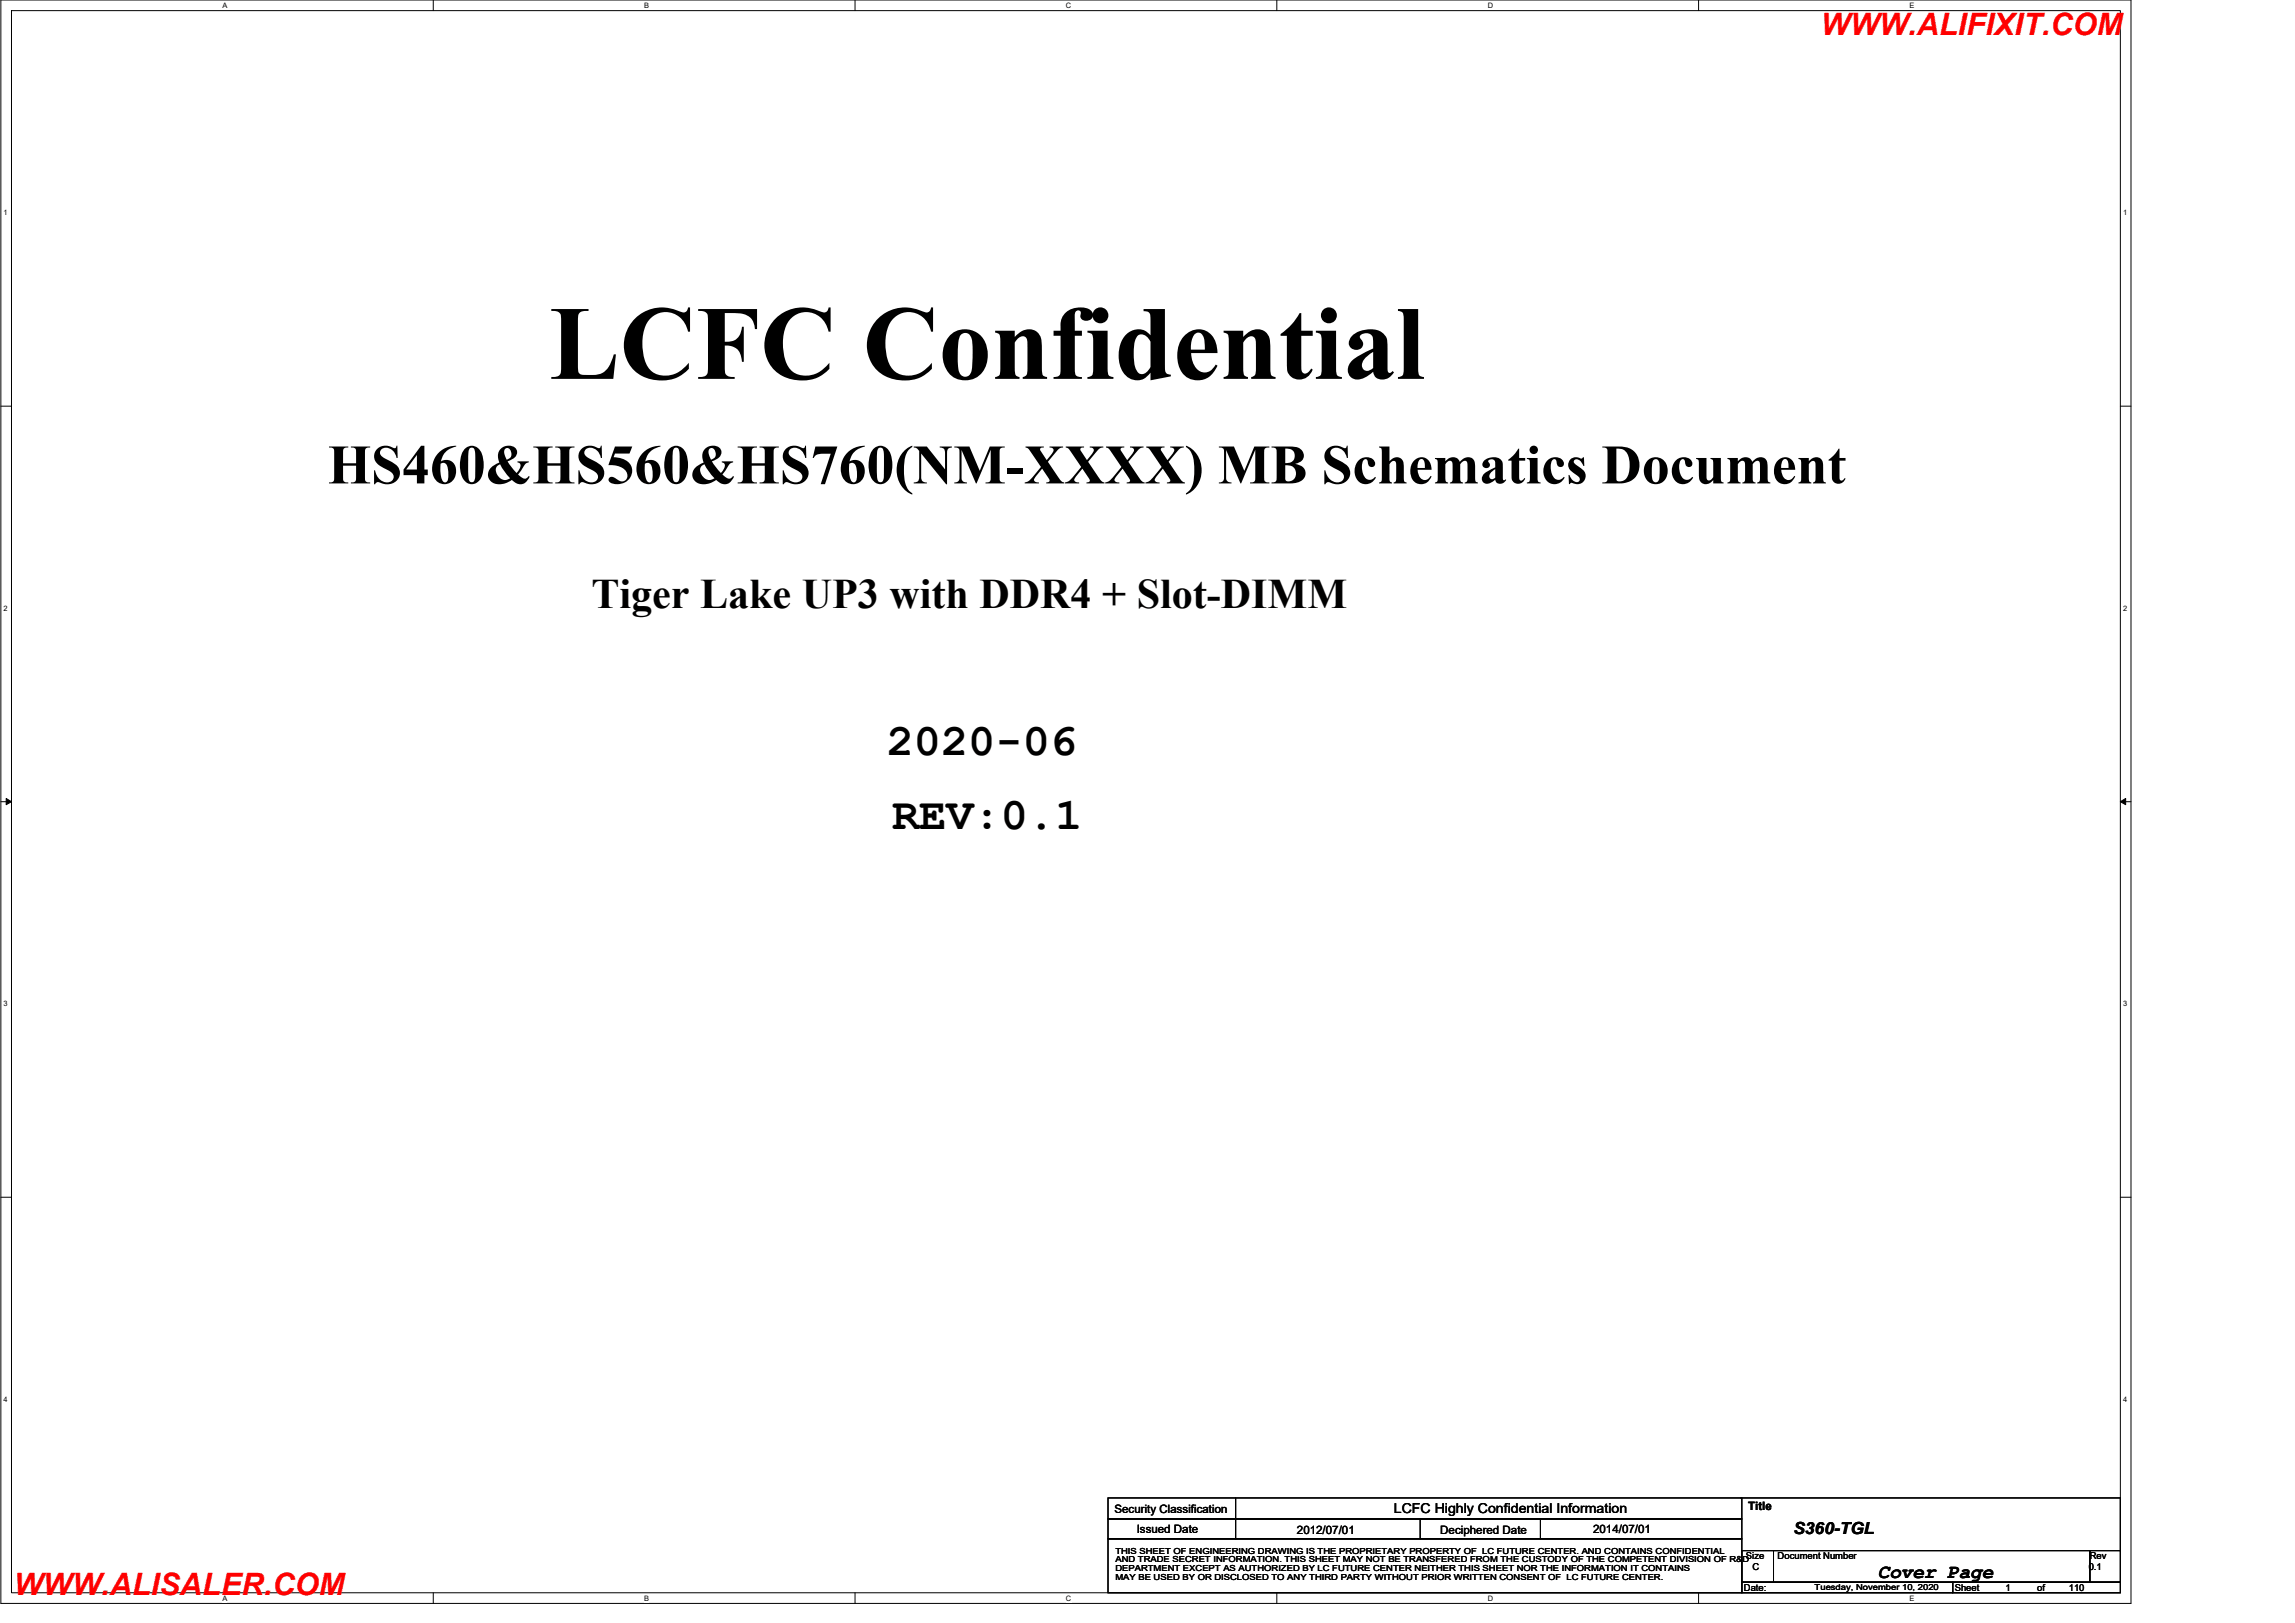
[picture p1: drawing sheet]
<svg xmlns="http://www.w3.org/2000/svg" width="420mm" height="297mm" viewBox="0 0 420 297" stroke-linecap="round" stroke-linejoin="round" font-family="sans-serif">
<defs><g id="words">
<text font-size="19.3" x="100.6" y="69.3">LCFC Confidential</text>
<text font-size="10.2" x="60" y="88.5">HS460&amp;HS560&amp;HS760(NM-XXXX) MB Schematics Document</text>
<g font-size="8.3">
<text x="162.3" y="138.3">2020-06</text>
<text x="163.3" y="151.8">REV:0.1</text>
</g>
<text font-size="7.7" x="108.3" y="111.3">Tiger Lake UP3 with DDR4 + Slot-DIMM</text>
<g font-size="5.6" fill="#f00">
<text x="333.4" y="6.4">WWW.ALIFIXIT.COM</text>
<text x="2.5" y="291.9">WWW.ALISALER.COM</text>
</g>
<text font-size="3.6" x="343.8" y="288.7">Cover Page</text>
<text font-size="3" x="328.3" y="280.8">S360-TGL</text>
<text font-size="2.5" x="255.2" y="276.9">LCFC Highly Confidential Information</text>
<g font-size="2.1">
<text x="204" y="276.9">Security Classification</text>
<text x="208.1" y="280.5">Issued Date</text>
<text x="237.4" y="280.7">2012/07/01</text>
<text x="263.7" y="280.7">Deciphered Date</text>
<text x="291.7" y="280.5">2014/07/01</text>
<text x="320" y="276.3">Title</text>
</g>
<g font-size="1.7">
<text x="319.6" y="285.4">Size</text>
<text x="320.8" y="287.3">C</text>
<text x="325.4" y="285.4">Document Number</text>
<text x="382.4" y="287.3">0.1</text>
<text x="382.6" y="285.4">Rev</text>
<text x="319.3" y="291.2">Date:</text>
<text x="357.9" y="291.2">Sheet</text>
<text x="367.1" y="291.2">1</text>
<text x="372.9" y="291.2">of</text>
<text x="378.7" y="291.2">110</text>
</g>
<g font-size="1.5">
<text x="204.2" y="284.4">THIS SHEET OF ENGINEERING DRAWING IS THE PROPRIETARY PROPERTY OF LC FUTURE CENTER. AND CONTAINS CONFIDENTIAL</text>
<text x="204.2" y="286">AND TRADE SECRET INFORMATION. THIS SHEET MAY NOT BE TRANSFERED FROM THE CUSTODY OF THE COMPETENT DIVISION OF R&amp;D</text>
<text x="204.2" y="287.5">DEPARTMENT EXCEPT AS AUTHORIZED BY LC FUTURE CENTER NEITHER THIS SHEET NOR THE INFORMATION IT CONTAINS</text>
<text x="204.2" y="289.1">MAY BE USED BY OR DISCLOSED TO ANY THIRD PARTY WITHOUT PRIOR WRITTEN CONSENT OF LC FUTURE CENTER.</text>
<text x="332.2" y="291">Tuesday, November 10, 2020</text>
</g>
<g font-size="1.4">
<text x="40.7" y="1.4">A</text>
<text x="117.9" y="1.4">B</text>
<text x="195.1" y="1.4">C</text>
<text x="272.4" y="1.4">D</text>
<text x="349.6" y="1.4">E</text>
<text x=".7" y="39.4">1</text>
<text x="388.7" y="39.4">1</text>
<text x=".7" y="111.8">2</text>
<text x="388.7" y="111.8">2</text>
<text x=".7" y="184.1">3</text>
<text x="388.7" y="184.1">3</text>
<text x=".7" y="256.5">4</text>
<text x="388.7" y="256.5">4</text>
<text x="40.7" y="292.9">A</text>
<text x="117.9" y="292.9">B</text>
<text x="195.1" y="292.9">C</text>
<text x="272.4" y="292.9">D</text>
<text x="349.6" y="292.9">E</text>
</g>
</g></defs>
<path d="M.2 0h389.9v293.5h-389.9zM2.1 1.9h386.1v289.6h-386.1z" fill="none" stroke="#000" stroke-width=".18"/>
<g fill="#fff">
<path d="M40.7 .2h.9v1.5h-.9z"/>
<path d="M40.7 291.7h.9v1.5h-.9z"/>
</g>
<path d="M79.3 0v1.9M79.3 291.5v2" fill="none" stroke="#000" stroke-width=".18"/>
<g fill="#fff">
<path d="M117.9 .2h.9v1.5h-.9z"/>
<path d="M117.9 291.7h.9v1.5h-.9z"/>
</g>
<path d="M156.5 0v1.9M156.5 291.5v2" fill="none" stroke="#000" stroke-width=".18"/>
<g fill="#fff">
<path d="M195.1 .2h1v1.5h-1z"/>
<path d="M195.1 291.7h1v1.5h-1z"/>
</g>
<path d="M233.8 0v1.9M233.8 291.5v2" fill="none" stroke="#000" stroke-width=".18"/>
<g fill="#fff">
<path d="M272.4 .2h.9v1.5h-.9z"/>
<path d="M272.4 291.7h.9v1.5h-.9z"/>
</g>
<path d="M311 0v1.9M311 291.5v2" fill="none" stroke="#000" stroke-width=".18"/>
<g fill="#fff">
<path d="M349.6 .2h.9v1.5h-.9z"/>
<path d="M349.6 291.7h.9v1.5h-.9z"/>
<path d="M.7 38.1h.7v1.6h-.7z"/>
<path d="M388.7 38.1h.8v1.6h-.8z"/>
<path d="M.7 110.5h.7v1.6h-.7z"/>
<path d="M388.7 110.5h.8v1.6h-.8z"/>
</g>
<path d="M.2 74.3h1.9M388.2 74.3h1.9" fill="none" stroke="#000" stroke-width=".18"/>
<g fill="#fff">
<path d="M.7 182.9h.7v1.5h-.7z"/>
<path d="M388.7 182.9h.8v1.5h-.8z"/>
</g>
<path d="M.2 146.7h1.9M1.1 146.1l1 .6-1 .6zM388.2 146.7l1-.6v1.2zM388.2 146.7h1.9" fill="none" stroke="#000" stroke-width=".18"/>
<path d="M1.1 146.1l1 .6-1 .6zM388.2 146.7l1-.6v1.2z" fill="#000"/>
<g fill="#fff">
<path d="M.7 255.3h.7v1.5h-.7z"/>
<path d="M388.7 255.3h.8v1.5h-.8z"/>
</g>
<g fill="none" stroke="#000" stroke-width=".18">
<path d="M.2 219.1h1.9M388.2 219.1h1.9M202.8 274.2h116.1v3.8h-116.1zM202.8 278h116.1v3.6h-116.1zM226.2 274.2v7.4M260 278v3.6M282 278v3.6M318.7 274.2h69.5v9.6M202.8 281.6h116.1v9.9h-116.1zM318.9 283.8h5.8v5.8h-5.8zM318.9 289.6h38.6v1.9h-38.6zM324.7 283.8h57.9v5.8h-57.9z"/>
<path d="M357.5 289.6h30.7v1.9h-30.7zM382.6 283.8h5.6v5.8h-5.6z"/>
</g>
<use href="#words"/>
</svg>
